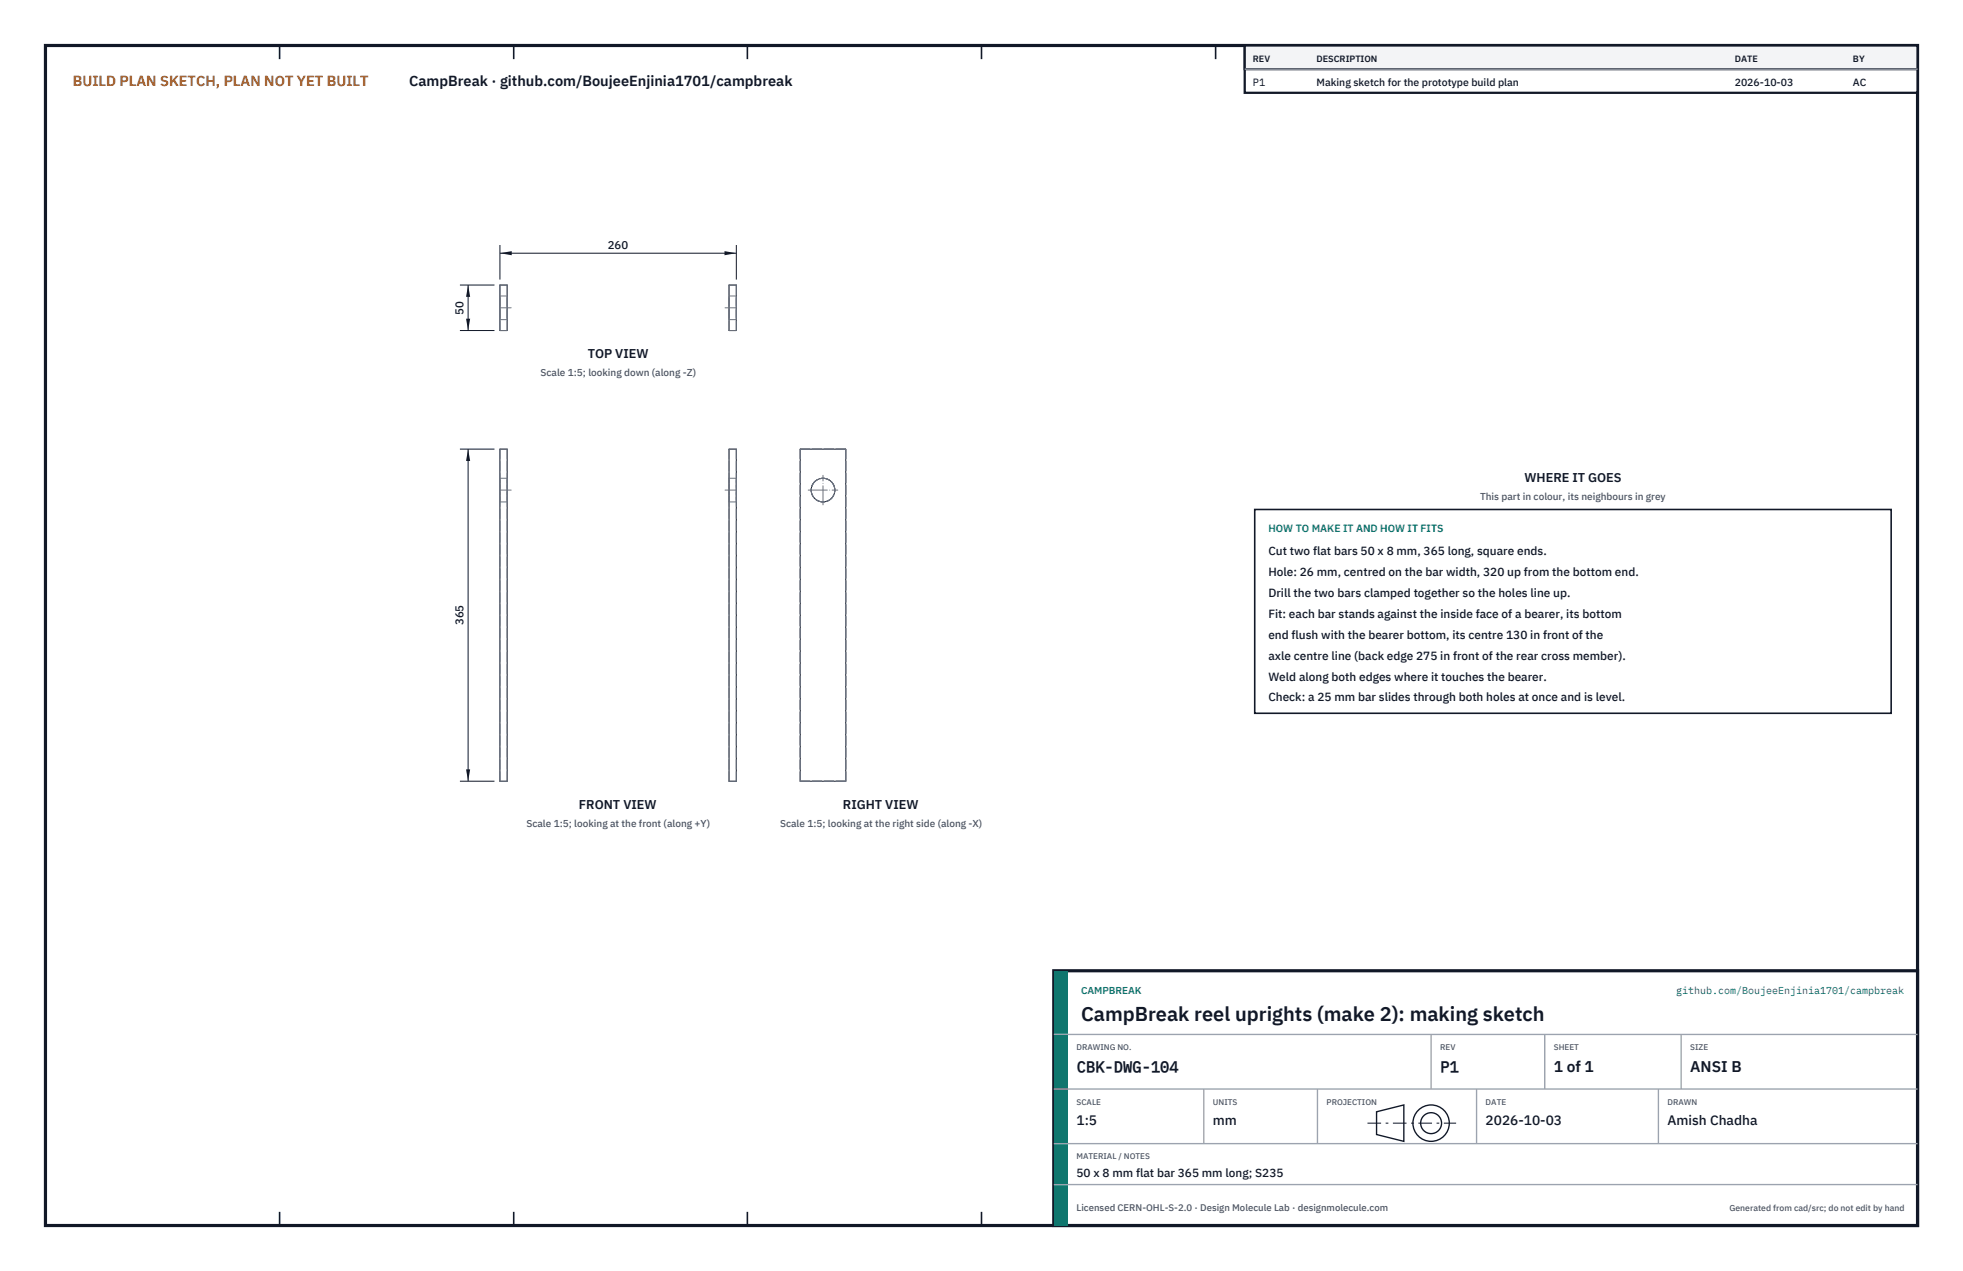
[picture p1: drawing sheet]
<svg xmlns="http://www.w3.org/2000/svg" width="432mm" height="279mm" viewBox="0 0 432 279" stroke-linecap="round" stroke-linejoin="round" font-family="sans-serif">
<defs><g id="words">
<text font-size="4.4" fill="#111827" x="237.8" y="224.4">CampBreak reel uprights (make 2): making sketch</text>
<g font-size="3.4" fill="#111827">
<text x="236.8" y="235.6">CBK-DWG-104</text>
<text x="316.8" y="235.6">P1</text>
<text x="341.8" y="235.6">1 of 1</text>
<text x="371.8" y="235.6">ANSI B</text>
</g>
<text font-size="3.2" fill="#b45309" x="16" y="19">BUILD PLAN SKETCH, PLAN NOT YET BUILT</text>
<text font-size="3.2" fill="#111827" x="90" y="19">CampBreak · github.com/BoujeeEnjinia1701/campbreak</text>
<g font-size="3" fill="#111827">
<text x="236.8" y="247.2">1:5</text>
<text x="266.8" y="247.2">mm</text>
<text x="326.8" y="247.2">2026-10-03</text>
<text x="366.8" y="247.2">Amish Chadha</text>
</g>
<g font-size="2.8" fill="#111827">
<text x="129.3" y="78.7">TOP VIEW</text>
<text x="335.3" y="106">WHERE IT GOES</text>
<text x="127.4" y="177.8">FRONT VIEW</text>
<text x="185.4" y="177.8">RIGHT VIEW</text>
</g>
<g font-size="2.6" fill="#111827">
<text x="279" y="122">Cut two flat bars 50 x 8 mm, 365 long, square ends.</text>
<text x="279" y="126.6">Hole: 26 mm, centred on the bar width, 320 up from the bottom end.</text>
<text x="279" y="131.2">Drill the two bars clamped together so the holes line up.</text>
<text x="279" y="135.8">Fit: each bar stands against the inside face of a bearer, its bottom</text>
<text x="279" y="140.4">end flush with the bearer bottom, its centre 130 in front of the</text>
<text x="279" y="145">axle centre line (back edge 275 in front of the rear cross member).</text>
<text x="279" y="149.6">Weld along both edges where it touches the bearer.</text>
<text x="279" y="154.2">Check: a 25 mm bar slides through both holes at once and is level.</text>
<text x="236.8" y="258.8">50 x 8 mm flat bar 365 mm long; S235</text>
</g>
<g font-size="2.5" fill="#111827">
<text x="133.7" y="54.7">260</text>
<text x="102" y="69.2" transform="rotate(-90 102 69.2)">50</text>
<text x="102" y="137.4" transform="rotate(-90 102 137.4)">365</text>
</g>
<g font-size="2.3" fill="#111827">
<text x="275.6" y="18.8">P1</text>
<text x="289.6" y="18.8">Making sketch for the prototype build plan</text>
<text x="381.6" y="18.8">2026-10-03</text>
<text x="407.6" y="18.8">AC</text>
</g>
<text font-size="2.3" fill="#0f766e" x="279" y="117">HOW TO MAKE IT AND HOW IT FITS</text>
<g font-size="2.2" fill="#4b5563">
<text x="118.9" y="82.7">Scale 1:5; looking down (along -Z)</text>
<text x="325.6" y="110">This part in colour, its neighbours in grey</text>
<text x="115.8" y="181.8">Scale 1:5; looking at the front (along +Y)</text>
<text x="171.6" y="181.8">Scale 1:5; looking at the right side (along -X)</text>
</g>
<g font-size="2.2" fill="#0f766e">
<text x="237.8" y="218.4">CAMPBREAK</text>
<text x="368.7" y="218.4">github.com/BoujeeEnjinia1701/campbreak</text>
</g>
<text font-size="2.1" fill="#4b5563" x="236.8" y="266.2">Licensed CERN-OHL-S-2.0 · Design Molecule Lab · designmolecule.com</text>
<g font-size="2" fill="#111827">
<text x="275.6" y="13.6">REV</text>
<text x="289.6" y="13.6">DESCRIPTION</text>
<text x="381.6" y="13.6">DATE</text>
<text x="407.6" y="13.6">BY</text>
</g>
<text font-size="1.9" fill="#4b5563" x="380.4" y="266.2">Generated from cad/src; do not edit by hand</text>
<g font-size="1.8" fill="#4b5563">
<text x="236.8" y="230.8">DRAWING NO.</text>
<text x="316.8" y="230.8">REV</text>
<text x="341.8" y="230.8">SHEET</text>
<text x="371.8" y="230.8">SIZE</text>
<text x="236.8" y="242.8">SCALE</text>
<text x="266.8" y="242.8">UNITS</text>
<text x="291.8" y="242.8">PROJECTION</text>
<text x="326.8" y="242.8">DATE</text>
<text x="366.8" y="242.8">DRAWN</text>
<text x="236.8" y="254.8">MATERIAL / NOTES</text>
</g>
</g></defs>
<path d="M10 10h411.8v259.4h-411.8z" fill="none" stroke="#111827" stroke-width=".7" stroke-linecap="butt"/>
<g fill="none" stroke="#111827" stroke-width=".35">
<path d="M61.5 10v3M113 10v3M164.4 10v3M215.9 10v3M267.4 10v3M318.9 10v3M370.3 10v3M61.5 266.4v3M113 266.4v3M164.4 266.4v3M215.9 266.4v3M267.4 266.4v3"/>
<path d="M318.9 266.4v3M370.3 266.4v3"/>
</g>
<g fill="none" stroke="#111727" stroke-width=".22">
<path d="M110 62.7h1.6v10h-1.6zM160.4 62.7h1.6v10h-1.6zM110 98.7h1.6v73h-1.6zM160.4 98.7h1.6v73h-1.6zM176 98.7h10v73h-10z"/>
<circle cx="181" cy="107.7" r="2.6"/>
</g>
<g fill="none" stroke="#6a7180" stroke-width=".22" stroke-dasharray="2.1 .5">
<path d="M110 72.7v-10M110 67.7v-2.6M110 65.1v5.2M110 70.3v-2.6M110 72.7h1.6M110 62.7h1.6M110 70.3h1.6M110 65.1h1.6M111.6 72.7v-10M111.6 67.7v-2.6M111.6 65.1v5.2M111.6 70.3v-2.6"/>
<path d="M160.4 72.7v-10M160.4 67.7v-2.6M160.4 65.1v5.2M160.4 70.3v-2.6M160.4 72.7h1.6M160.4 62.7h1.6M160.4 70.3h1.6M160.4 65.1h1.6M162 72.7v-10M162 67.7v-2.6M162 65.1v5.2M162 70.3v-2.6"/>
<path d="M110 98.7h1.6M160.4 98.7h1.6M176 98.7h10M110 110.3v-5.2M110 105.1v5.2M110 110.3h1.6M110 105.1h1.6M111.6 110.3v-5.2M111.6 105.1v5.2M160.4 110.3v-5.2M160.4 105.1v5.2M160.4 110.3h1.6"/>
<path d="M160.4 105.1h1.6M162 110.3v-5.2M162 105.1v5.2M110 171.7v-73M110 171.7h1.6M111.6 171.7v-73M160.4 171.7v-73M160.4 171.7h1.6M162 171.7v-73M176 171.7v-73M176 171.7h10M186 171.7v-73"/>
<circle cx="181" cy="107.7" r="2.6"/>
</g>
<path d="M110 67.7h2.4M159.5 67.7h2.5M110 107.7h2.4M159.5 107.7h2.5M177.8 107.7h6.5M181 111v-6.5" fill="none" stroke="#6a7180" stroke-width=".22" stroke-dasharray="4.2 .5 0 .5"/>
<path d="M110 53.9v7.6M110 55.7h52M162 53.9v7.6" fill="none" stroke="#111827" stroke-width=".22"/>
<path d="M110 55.7l2.6-.5v.9zM159.4 55.2v.9l2.6-.4z" fill="#111827"/>
<path d="M101.2 62.7h7.6M101.2 72.7h7.6M103 62.7v10" fill="none" stroke="#111827" stroke-width=".22"/>
<path d="M103 62.7l-.5 2.6h.9zM102.5 70.1h.9l-.4 2.6z" fill="#111827"/>
<path d="M101.2 98.7h7.6M103 98.7v73M101.2 171.7h7.6" fill="none" stroke="#111827" stroke-width=".22"/>
<path d="M103 98.7l-.5 2.6h.9zM102.5 169.1h.9l-.4 2.6z" fill="#111827"/>
<path d="M276 112h140v44.8h-140z" fill="#fff" stroke="#111827" stroke-width=".35"/>
<path d="M273.8 10h148v10.4h-148z" fill="#fff" stroke="#111827" stroke-width=".5"/>
<path d="M273.8 10h148v5.2h-148z" fill="#f3f4f6" stroke="#111827" stroke-width=".5"/>
<path d="M273.8 15.2h148" fill="none" stroke="#9ca3af" stroke-width=".3"/>
<path d="M231.8 213.4h190v56h-190z" fill="#fff" stroke="#111827" stroke-width=".7" stroke-linecap="butt"/>
<path d="M231.8 213.4h3v56h-3z" fill="#0f766e"/>
<path d="M231.8 227.4h190M231.8 239.4h190M264.8 239.4v12M289.8 239.4v12M314.8 227.4v12M324.8 239.4v12M339.8 227.4v12M364.8 239.4v12M369.8 227.4v12M231.8 251.4h190M231.8 260.4h190" fill="none" stroke="#9ca3af" stroke-width=".3"/>
<g fill="none" stroke="#111827" stroke-width=".3">
<path d="M302.8 244.4l6-1.5v8l-6-1.5z"/>
<circle cx="314.8" cy="246.9" r="4"/>
<circle cx="314.8" cy="246.9" r="2.3"/>
</g>
<path d="M300.8 246.9h19.5" fill="none" stroke="#111827" stroke-width=".22" stroke-dasharray="3 1 .6 1" stroke-linecap="butt"/>
<use href="#words"/>
</svg>
